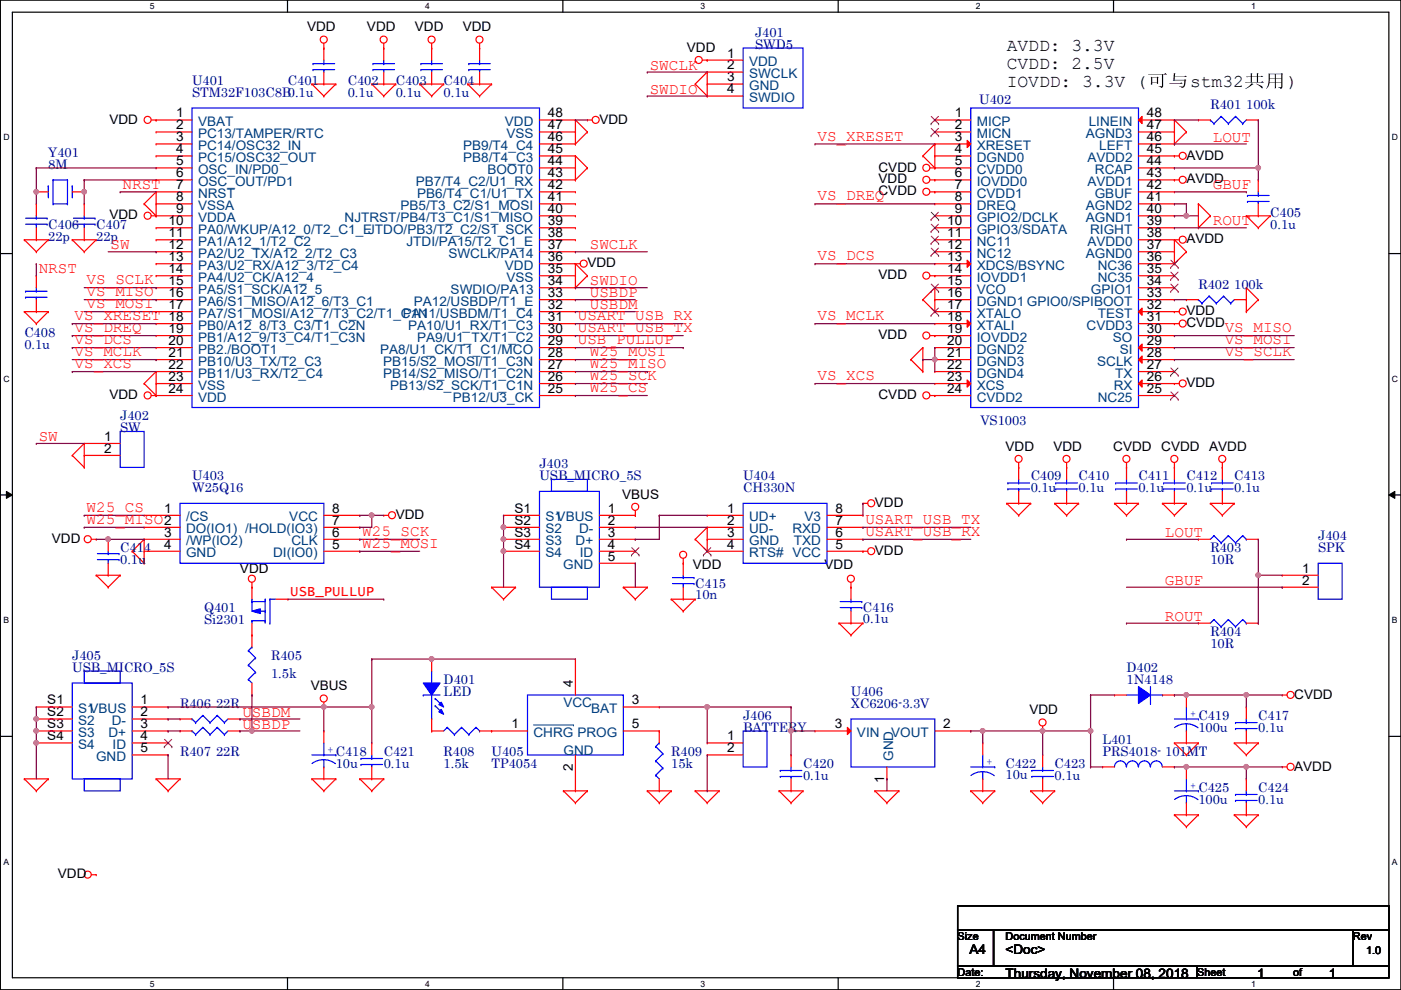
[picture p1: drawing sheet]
<svg xmlns="http://www.w3.org/2000/svg" width="297mm" height="210mm" viewBox="0 0 297 210" stroke-linecap="round" stroke-linejoin="round" font-family="sans-serif">
<defs><g id="words">
<g font-size="3.8">
<text x="213.4" y="10.8">AVDD: 3.3V</text>
<text x="213.4" y="14.6">CVDD: 2.5V</text>
<text x="213.4" y="18.4">IOVDD: 3.3V (可可stm32共共)</text>
</g>
<g font-size="3.3" fill="#f00">
<text x="137.7" y="14.8">SWCLK</text>
<text x="137.7" y="19.9">SWDIO</text>
<text x="173.3" y="29.8">VS_XRESET</text>
<text x="257.1" y="30">LOUT</text>
<text x="26" y="40.2">NRST</text>
<text x="257.1" y="40.2">GBUF</text>
<text x="173.3" y="42.5">VS_DREQ</text>
<text x="257.1" y="47.8">ROUT</text>
<text x="23.4" y="52.9">SW</text>
<text x="125" y="52.9">SWCLK</text>
<text x="8.2" y="58">NRST</text>
<text x="173.3" y="55.2">VS_DCS</text>
<text x="18.4" y="60.3">VS_SCLK</text>
<text x="18.4" y="62.8">VS_MISO</text>
<text x="18.4" y="65.4">VS_MOSI</text>
<text x="125" y="60.5">SWDIO</text>
<text x="125" y="63">USBDP</text>
<text x="125" y="65.6">USBDM</text>
<text x="15.8" y="70.4">VS_DREQ</text>
<text x="15.8" y="67.9">VS_XRESET</text>
<text x="122.5" y="70.4">USART_USB_TX</text>
<text x="122.5" y="67.9">USART_USB_RX</text>
<text x="173.3" y="67.9">VS_MCLK</text>
<text x="259.7" y="70.4">VS_MISO</text>
<text x="15.8" y="73">VS_DCS</text>
<text x="15.8" y="75.5">VS_MCLK</text>
<text x="122.5" y="73">USB_PULLUP</text>
<text x="125" y="75.5">W25_MOSI</text>
<text x="259.7" y="75.5">VS_SCLK</text>
<text x="259.7" y="73">VS_MOSI</text>
<text x="15.8" y="78.1">VS_XCS</text>
<text x="125" y="80.6">W25_SCK</text>
<text x="125" y="83.1">W25_CS</text>
<text x="125" y="78.1">W25_MISO</text>
<text x="173.3" y="80.6">VS_XCS</text>
<text x="8.2" y="93.5">SW</text>
<text x="18.4" y="108.5">W25_CS</text>
<text x="18.4" y="111.1">W25_MISO</text>
<text x="76.8" y="113.6">W25_SCK</text>
<text x="183.5" y="111.1">USART_USB_TX</text>
<text x="183.5" y="113.6">USART_USB_RX</text>
<text x="247" y="113.8">LOUT</text>
<text x="76.8" y="116.2">W25_MOSI</text>
<text x="247" y="124">GBUF</text>
<text x="247" y="131.6">ROUT</text>
<text x="51.4" y="151.9">USBDM</text>
<text x="51.4" y="154.5">USBDP</text>
</g>
<text font-size="3" fill="#f00" x="61.5" y="126.3">USB_PULLUP</text>
<g font-size="2.8">
<text x="65.1" y="6.6">VDD</text>
<text x="77.8" y="6.6">VDD</text>
<text x="88" y="6.6">VDD</text>
<text x="98.1" y="6.6">VDD</text>
<text x="145.6" y="11">VDD</text>
<text x="154.2" y="17.3">3</text>
<text x="154.2" y="14.7">2</text>
<text x="154.2" y="12.2">1</text>
<text x="154.2" y="19.8">4</text>
<text x="23.2" y="26.2">VDD</text>
<text x="37.3" y="24.9">1</text>
<text x="37.3" y="27.4">2</text>
<text x="37.3" y="30">3</text>
<text x="116.2" y="24.9">48</text>
<text x="116.2" y="27.4">47</text>
<text x="116.2" y="30">46</text>
<text x="127.1" y="26.2">VDD</text>
<text x="202.4" y="24.9">1</text>
<text x="202.4" y="27.4">2</text>
<text x="202.4" y="30">3</text>
<text x="243.2" y="24.9">48</text>
<text x="243.2" y="27.4">47</text>
<text x="243.2" y="30">46</text>
<text x="37.3" y="32.5">4</text>
<text x="37.3" y="35.1">5</text>
<text x="116.2" y="32.5">45</text>
<text x="116.2" y="35.1">44</text>
<text x="202.4" y="32.5">4</text>
<text x="202.4" y="35.1">5</text>
<text x="243.2" y="32.5">45</text>
<text x="243.2" y="35.1">44</text>
<text x="251.5" y="33.8">AVDD</text>
<text x="37.3" y="37.6">6</text>
<text x="37.3" y="40.1">7</text>
<text x="116.2" y="37.6">43</text>
<text x="116.2" y="40.1">42</text>
<text x="186.3" y="36.4">CVDD</text>
<text x="186.3" y="38.9">VDD</text>
<text x="186.3" y="41.4">CVDD</text>
<text x="202.4" y="37.6">6</text>
<text x="202.4" y="40.1">7</text>
<text x="243.2" y="37.6">43</text>
<text x="243.2" y="40.1">42</text>
<text x="251.5" y="38.9">AVDD</text>
<text x="23.2" y="46.5">VDD</text>
<text x="35.7" y="47.8">10</text>
<text x="37.3" y="42.7">8</text>
<text x="37.3" y="45.2">9</text>
<text x="116.2" y="42.7">41</text>
<text x="116.2" y="45.2">40</text>
<text x="116.2" y="47.8">39</text>
<text x="200.8" y="47.8">10</text>
<text x="202.4" y="42.7">8</text>
<text x="202.4" y="45.2">9</text>
<text x="243.2" y="42.7">41</text>
<text x="243.2" y="45.2">40</text>
<text x="243.2" y="47.8">39</text>
<text x="35.7" y="50.3">11</text>
<text x="35.7" y="52.8">12</text>
<text x="116.2" y="50.3">38</text>
<text x="116.2" y="52.8">37</text>
<text x="200.8" y="50.3">11</text>
<text x="200.8" y="52.8">12</text>
<text x="243.2" y="50.3">38</text>
<text x="243.2" y="52.8">37</text>
<text x="251.5" y="51.6">AVDD</text>
<text x="35.7" y="55.4">13</text>
<text x="35.7" y="57.9">14</text>
<text x="116.2" y="55.4">36</text>
<text x="116.2" y="57.9">35</text>
<text x="124.5" y="56.7">VDD</text>
<text x="186.3" y="59.2">VDD</text>
<text x="200.8" y="55.4">13</text>
<text x="200.8" y="57.9">14</text>
<text x="243.2" y="55.4">36</text>
<text x="243.2" y="57.9">35</text>
<text x="35.7" y="60.5">15</text>
<text x="35.7" y="63">16</text>
<text x="35.7" y="65.5">17</text>
<text x="116.2" y="60.5">34</text>
<text x="116.2" y="63">33</text>
<text x="116.2" y="65.5">32</text>
<text x="200.8" y="60.5">15</text>
<text x="200.8" y="63">16</text>
<text x="200.8" y="65.5">17</text>
<text x="243.2" y="60.5">34</text>
<text x="243.2" y="63">33</text>
<text x="243.2" y="65.5">32</text>
<text x="35.7" y="68.1">18</text>
<text x="35.7" y="70.6">19</text>
<text x="116.2" y="68.1">31</text>
<text x="116.2" y="70.6">30</text>
<text x="186.3" y="71.9">VDD</text>
<text x="200.8" y="68.1">18</text>
<text x="200.8" y="70.6">19</text>
<text x="243.2" y="68.1">31</text>
<text x="243.2" y="70.6">30</text>
<text x="251.5" y="69.4">CVDD</text>
<text x="251.5" y="66.8">VDD</text>
<text x="35.7" y="73.2">20</text>
<text x="35.7" y="75.7">21</text>
<text x="116.2" y="73.2">29</text>
<text x="116.2" y="75.7">28</text>
<text x="200.8" y="73.2">20</text>
<text x="200.8" y="75.7">21</text>
<text x="243.2" y="73.2">29</text>
<text x="243.2" y="75.7">28</text>
<text x="35.7" y="78.2">22</text>
<text x="35.7" y="80.8">23</text>
<text x="35.7" y="83.3">24</text>
<text x="116.2" y="78.2">27</text>
<text x="116.2" y="80.8">26</text>
<text x="116.2" y="83.3">25</text>
<text x="200.8" y="78.2">22</text>
<text x="200.8" y="80.8">23</text>
<text x="200.8" y="83.3">24</text>
<text x="243.2" y="78.2">27</text>
<text x="243.2" y="80.8">26</text>
<text x="243.2" y="83.3">25</text>
<text x="251.5" y="82.1">VDD</text>
<text x="23.2" y="84.6">VDD</text>
<text x="186.3" y="84.6">CVDD</text>
<text x="22.1" y="93.5">1</text>
<text x="213.2" y="95.5">VDD</text>
<text x="223.3" y="95.5">VDD</text>
<text x="236" y="95.5">CVDD</text>
<text x="246.2" y="95.5">CVDD</text>
<text x="256.4" y="95.5">AVDD</text>
<text x="22.1" y="96">2</text>
<text x="131.9" y="105.7">VBUS</text>
<text x="185.5" y="107.5">VDD</text>
<text x="34.8" y="108.7">1</text>
<text x="34.8" y="111.3">2</text>
<text x="34.8" y="113.8">3</text>
<text x="70.4" y="113.8">6</text>
<text x="70.4" y="111.3">7</text>
<text x="70.4" y="108.7">8</text>
<text x="83.9" y="110">VDD</text>
<text x="109.1" y="113.8">S3</text>
<text x="109.1" y="111.3">S2</text>
<text x="109.1" y="108.7">S1</text>
<text x="128.9" y="108.7">1</text>
<text x="128.9" y="111.3">2</text>
<text x="128.9" y="113.8">3</text>
<text x="154.2" y="108.7">1</text>
<text x="154.2" y="111.3">2</text>
<text x="154.2" y="113.8">3</text>
<text x="177.1" y="113.8">6</text>
<text x="177.1" y="111.3">7</text>
<text x="177.1" y="108.7">8</text>
<text x="11" y="115.1">VDD</text>
<text x="34.8" y="116.3">4</text>
<text x="70.4" y="116.3">5</text>
<text x="109.1" y="116.3">S4</text>
<text x="128.9" y="116.3">4</text>
<text x="128.9" y="118.9">5</text>
<text x="154.2" y="116.3">4</text>
<text x="177.1" y="116.3">5</text>
<text x="185.5" y="117.6">VDD</text>
<text x="50.9" y="121.5">VDD</text>
<text x="146.9" y="120.7">VDD</text>
<text x="174.8" y="120.7">VDD</text>
<text x="276.1" y="121.4">1</text>
<text x="276.1" y="124">2</text>
<text x="10" y="149.4">S1</text>
<text x="29.8" y="149.4">1</text>
<text x="65.9" y="146.3">VBUS</text>
<text x="121.5" y="145.6" transform="rotate(-90 121.5 145.6)">4</text>
<text x="133.9" y="149.4">3</text>
<text x="274.4" y="148.1">CVDD</text>
<text x="10" y="154.4">S3</text>
<text x="10" y="151.9">S2</text>
<text x="29.8" y="151.9">2</text>
<text x="29.8" y="154.4">3</text>
<text x="108.5" y="154.4">1</text>
<text x="133.9" y="154.4">5</text>
<text x="177" y="154.4">3</text>
<text x="200" y="154.4">2</text>
<text x="218.3" y="151.4">VDD</text>
<text x="10" y="157">S4</text>
<text x="29.8" y="157">4</text>
<text x="29.8" y="159.5">5</text>
<text x="154.2" y="157">1</text>
<text x="154.2" y="159.5">2</text>
<text x="121.5" y="163.4" transform="rotate(-90 121.5 163.4)">2</text>
<text x="187.5" y="166" transform="rotate(-90 187.5 166)">1</text>
<text x="274.4" y="163.4">AVDD</text>
<text x="12.3" y="186.2">VDD</text>
<text x="205.6" y="202.2">A4</text>
<text x="213.2" y="202.2">&lt;Doc&gt;</text>
<text x="213.2" y="207.3">Thursday, November 08, 2018</text>
<text x="266.5" y="207.3">1</text>
<text x="281.8" y="207.3">1</text>
</g>
<g font-size="2.8" fill="#00007f">
<text x="160.1" y="7.9">J401</text>
<text x="160.1" y="10.4">SWD5</text>
<text x="40.7" y="18">U401</text>
<text x="40.7" y="20.6">STM32F103C8B0.1u</text>
<text x="61" y="18">C401</text>
<text x="73.7" y="18">C402</text>
<text x="73.7" y="20.6">0.1u</text>
<text x="83.9" y="18">C403</text>
<text x="83.9" y="20.6">0.1u</text>
<text x="94.1" y="18">C404</text>
<text x="94.1" y="20.6">0.1u</text>
<text x="207.6" y="22.1">U402</text>
<text x="256.6" y="23.1">R401 100k</text>
<text x="10.2" y="33.3">Y401</text>
<text x="10.2" y="35.8">8M</text>
<text x="269.3" y="46">C405</text>
<text x="10.2" y="48.5">C406</text>
<text x="10.2" y="51.1">22p</text>
<text x="20.4" y="48.5">C407</text>
<text x="20.4" y="51.1">22p</text>
<text x="269.3" y="48.5">0.1u</text>
<text x="254.1" y="61.2">R402 100k</text>
<text x="5.2" y="71.4">C408</text>
<text x="5.2" y="73.9">0.1u</text>
<text x="25.5" y="89.2">J402</text>
<text x="25.5" y="91.7">SW</text>
<text x="207.9" y="90.2">VS1003</text>
<text x="40.7" y="101.9">U403</text>
<text x="114.4" y="99.3">J403</text>
<text x="114.4" y="101.9">USB_MICRO_5S</text>
<text x="157.6" y="101.9">U404</text>
<text x="218.5" y="101.9">C409</text>
<text x="228.7" y="101.9">C410</text>
<text x="241.4" y="101.9">C411</text>
<text x="251.5" y="101.9">C412</text>
<text x="261.7" y="101.9">C413</text>
<text x="40.7" y="104.4">W25Q16</text>
<text x="157.6" y="104.4">CH330N</text>
<text x="218.5" y="104.4">0.1u</text>
<text x="228.7" y="104.4">0.1u</text>
<text x="241.4" y="104.4">0.1u</text>
<text x="251.5" y="104.4">0.1u</text>
<text x="261.7" y="104.4">0.1u</text>
<text x="25.5" y="117.1">C414</text>
<text x="25.5" y="119.6">0.1u</text>
<text x="256.6" y="117.1">R403</text>
<text x="256.6" y="119.6">10R</text>
<text x="279.5" y="114.6">J404</text>
<text x="279.5" y="117.1">SPK</text>
<text x="147.4" y="124.7">C415</text>
<text x="43.3" y="129.8">Q401</text>
<text x="147.4" y="127">10n</text>
<text x="183" y="129.8">C416</text>
<text x="43.3" y="132.3">Si2301</text>
<text x="183" y="132.1">0.1u</text>
<text x="256.6" y="134.9">R404</text>
<text x="256.6" y="137.4">10R</text>
<text x="15.3" y="140">J405</text>
<text x="15.3" y="142.5">USB_MICRO_5S</text>
<text x="57.5" y="140">R405</text>
<text x="57.5" y="143.8">1.5k</text>
<text x="238.8" y="142.5">D402</text>
<text x="94.1" y="145">D401</text>
<text x="94.1" y="147.6">LED</text>
<text x="180.4" y="147.6">U406</text>
<text x="238.8" y="145">1N4148</text>
<text x="38.2" y="150.1">R406 22R</text>
<text x="157.6" y="152.7">J406</text>
<text x="157.6" y="155.2">BATTERY</text>
<text x="180.4" y="150.1">XC6206-3.3V</text>
<text x="254.1" y="152.7">C419</text>
<text x="254.1" y="155.2">100u</text>
<text x="266.8" y="152.7">C417</text>
<text x="266.8" y="155.2">0.1u</text>
<text x="38.2" y="160.3">R407 22R</text>
<text x="71.2" y="160.3">C418</text>
<text x="81.4" y="160.3">C421</text>
<text x="94.1" y="160.3">R408</text>
<text x="104.2" y="160.3">U405</text>
<text x="142.3" y="160.3">R409</text>
<text x="233.8" y="157.7">L401</text>
<text x="233.8" y="160.3">PRS4018- 101MT</text>
<text x="71.2" y="162.8">10u</text>
<text x="81.4" y="162.8">0.1u</text>
<text x="94.1" y="162.8">1.5k</text>
<text x="104.2" y="162.8">TP4054</text>
<text x="142.3" y="162.8">15k</text>
<text x="170.3" y="162.8">C420</text>
<text x="170.3" y="165.4">0.1u</text>
<text x="213.2" y="162.8">C422</text>
<text x="213.2" y="165.1">10u</text>
<text x="223.6" y="162.8">C423</text>
<text x="223.6" y="165.4">0.1u</text>
<text x="254.1" y="167.9">C425</text>
<text x="266.8" y="167.9">C424</text>
<text x="254.1" y="170.4">100u</text>
<text x="266.8" y="170.4">0.1u</text>
</g>
<g font-size="2.8" fill="#003f7f">
<text x="158.8" y="16.6">SWCLK</text>
<text x="158.8" y="14">VDD</text>
<text x="158.8" y="19.1">GND</text>
<text x="158.8" y="21.6">SWDIO</text>
<text x="42" y="26.7">VBAT</text>
<text x="42" y="29.3">PC13/TAMPER/RTC</text>
<text x="107.1" y="26.7">VDD</text>
<text x="107.4" y="29.3">VSS</text>
<text x="207.1" y="26.7">MICP</text>
<text x="207.1" y="29.3">MICN</text>
<text x="230.2" y="29.3">AGND3</text>
<text x="230.8" y="26.7">LINEIN</text>
<text x="42" y="31.8">PC14/OSC32_IN</text>
<text x="42" y="34.3">PC15/OSC32_OUT</text>
<text x="98.2" y="31.8">PB9/T4_C4</text>
<text x="98.2" y="34.3">PB8/T4_C3</text>
<text x="207.1" y="31.8">XRESET</text>
<text x="207.1" y="34.3">DGND0</text>
<text x="230.5" y="34.3">AVDD2</text>
<text x="233" y="31.8">LEFT</text>
<text x="42" y="36.9">OSC_IN/PD0</text>
<text x="42" y="39.4">OSC_OUT/PD1</text>
<text x="42" y="42">NRST</text>
<text x="88.1" y="39.4">PB7/T4_C2/U1_RX</text>
<text x="88.4" y="42">PB6/T4_C1/U1_TX</text>
<text x="103.3" y="36.9">BOOT0</text>
<text x="207.1" y="36.9">CVDD0</text>
<text x="207.1" y="39.4">IOVDD0</text>
<text x="207.1" y="42">CVDD1</text>
<text x="230.5" y="39.4">AVDD1</text>
<text x="232.1" y="42">GBUF</text>
<text x="232.2" y="36.9">RCAP</text>
<text x="42" y="44.5">VSSA</text>
<text x="42" y="47">VDDA</text>
<text x="73.1" y="47">NJTRST/PB4/T3_C1/S1_MISO</text>
<text x="84.9" y="44.5">PB5/T3_C2/S1_MOSI</text>
<text x="207.1" y="44.5">DREQ</text>
<text x="207.1" y="47">GPIO2/DCLK</text>
<text x="230.2" y="44.5">AGND2</text>
<text x="230.2" y="47">AGND1</text>
<text x="42" y="49.6">PA0/WKUP/A12_0/T2_C1_EJTDO/PB3/T2_C2/S1_SCK</text>
<text x="42" y="52.1">PA1/A12_1/T2_C2</text>
<text x="86.2" y="52.1">JTDI/PA15/T2_C1_E</text>
<text x="207.1" y="49.6">GPIO3/SDATA</text>
<text x="207.1" y="52.1">NC11</text>
<text x="230.5" y="52.1">AVDD0</text>
<text x="231.1" y="49.6">RIGHT</text>
<text x="42" y="54.7">PA2/U2_TX/A12_2/T2_C3</text>
<text x="42" y="57.2">PA3/U2_RX/A12_3/T2_C4</text>
<text x="42" y="59.7">PA4/U2_CK/A12_4</text>
<text x="95.1" y="54.7">SWCLK/PA14</text>
<text x="107.1" y="57.2">VDD</text>
<text x="107.4" y="59.7">VSS</text>
<text x="207.1" y="54.7">NC12</text>
<text x="207.1" y="57.2">XDCS/BSYNC</text>
<text x="207.1" y="59.7">IOVDD1</text>
<text x="230.2" y="54.7">AGND0</text>
<text x="232.7" y="57.2">NC36</text>
<text x="232.7" y="59.7">NC35</text>
<text x="42" y="62.3">PA5/S1_SCK/A12_5</text>
<text x="42" y="64.8">PA6/S1_MISO/A12_6/T3_C1</text>
<text x="87.7" y="64.8">PA12/USBDP/T1_E</text>
<text x="95.5" y="62.3">SWDIO/PA13</text>
<text x="207.1" y="62.3">VCO</text>
<text x="207.1" y="64.8">DGND1 GPIO0/SPIBOOT</text>
<text x="231.3" y="62.3">GPIO1</text>
<text x="42" y="67.4">PA7/S1_MOSI/A12_7/T3_C2/T1_C1N</text>
<text x="42" y="69.9">PB0/A12_8/T3_C3/T1_C2N</text>
<text x="85.4" y="67.4">PA11/USBDM/T1_C4</text>
<text x="86.5" y="69.9">PA10/U1_RX/T1_C3</text>
<text x="207.1" y="67.4">XTALO</text>
<text x="207.1" y="69.9">XTALI</text>
<text x="230.4" y="69.9">CVDD3</text>
<text x="232.7" y="67.4">TEST</text>
<text x="42" y="72.4">PB1/A12_9/T3_C4/T1_C3N</text>
<text x="42" y="75">PB2./BOOT1</text>
<text x="42" y="77.5">PB10/U3_TX/T2_C3</text>
<text x="80.6" y="75">PA8/U1_CK/T1_C1/MCO</text>
<text x="81.2" y="77.5">PB15/S2_MOSI/T1_C3N</text>
<text x="88.4" y="72.4">PA9/U1_TX/T1_C2</text>
<text x="207.1" y="72.4">IOVDD2</text>
<text x="207.1" y="75">DGND2</text>
<text x="207.1" y="77.5">DGND3</text>
<text x="232.6" y="77.5">SCLK</text>
<text x="236" y="72.4">SO</text>
<text x="237.4" y="75">SI</text>
<text x="42" y="80.1">PB11/U3_RX/T2_C4</text>
<text x="42" y="82.6">VSS</text>
<text x="81.2" y="80.1">PB14/S2_MISO/T1_C2N</text>
<text x="82.7" y="82.6">PB13/S2_SCK/T1_C1N</text>
<text x="207.1" y="80.1">DGND4</text>
<text x="207.1" y="82.6">XCS</text>
<text x="236.1" y="82.6">RX</text>
<text x="236.4" y="80.1">TX</text>
<text x="42" y="85.1">VDD</text>
<text x="96" y="85.1">PB12/U3_CK</text>
<text x="207.1" y="85.1">CVDD2</text>
<text x="232.7" y="85.1">NC25</text>
<text x="39.5" y="110.5">/CS</text>
<text x="39.5" y="113.1">DO(IO1) /HOLD(IO3)</text>
<text x="61.3" y="110.5">VCC</text>
<text x="115.7" y="113.1">S2</text>
<text x="115.7" y="110.5">S1VBUS</text>
<text x="122.8" y="113.1">D-</text>
<text x="158.8" y="110.5">UD+</text>
<text x="158.8" y="113.1">UD-</text>
<text x="168" y="113.1">RXD</text>
<text x="170.6" y="110.5">V3</text>
<text x="39.5" y="115.6">/WP(IO2)</text>
<text x="39.5" y="118.2">GND</text>
<text x="57.9" y="118.2">DI(IO0)</text>
<text x="61.8" y="115.6">CLK</text>
<text x="115.7" y="118.2">S4</text>
<text x="115.7" y="115.6">S3</text>
<text x="122" y="115.6">D+</text>
<text x="122.9" y="118.2">ID</text>
<text x="158.8" y="115.6">GND</text>
<text x="158.8" y="118.2">RTS# VCC</text>
<text x="168.3" y="115.6">TXD</text>
<text x="119.4" y="120.7">GND</text>
<text x="119.5" y="149.9">VCC</text>
<text x="16.6" y="153.7">S2</text>
<text x="16.6" y="151.2">S1VBUS</text>
<text x="23.7" y="153.7">D-</text>
<text x="125.3" y="151.2">BAT</text>
<text x="16.6" y="158.8">S4</text>
<text x="16.6" y="156.3">S3</text>
<text x="20.4" y="161.3">GND</text>
<text x="23" y="156.3">D+</text>
<text x="23.9" y="158.8">ID</text>
<text x="113.1" y="156.3">CHRG PROG</text>
<text x="119.5" y="160.1">GND</text>
<text x="181.7" y="156.3">VIN</text>
<text x="188.9" y="156.3">VOUT</text>
<text x="189.4" y="161.3" transform="rotate(-90 189.4 161.3)">GND</text>
</g>
<g font-size="2.3" fill="#00f">
<text x="252.3" y="152">+</text>
<text x="69.4" y="159.6">+</text>
<text x="209.1" y="162.2">+</text>
<text x="252.3" y="167.3">+</text>
</g>
<g font-size="2.3">
<text x="203" y="199.2">Size</text>
<text x="213.2" y="199.2">Document Number</text>
<text x="286.8" y="199.2">Rev</text>
<text x="289.6" y="202.3">1.0</text>
<text x="203" y="206.8">Date:</text>
<text x="253.8" y="206.8">Sheet</text>
<text x="274.1" y="206.8">of</text>
</g>
<g font-size="1.8">
<text x="31.8" y="1.9">5</text>
<text x="90.1" y="1.9">4</text>
<text x="148.5" y="1.9">3</text>
<text x="206.9" y="1.9">2</text>
<text x="265.3" y="1.9">1</text>
<text x=".7" y="29.8">D</text>
<text x="295.1" y="29.8">D</text>
<text x=".7" y="80.9">C</text>
<text x="295.1" y="80.9">C</text>
<text x=".7" y="132.1">B</text>
<text x="295.1" y="132.1">B</text>
<text x=".7" y="183.3">A</text>
<text x="295.1" y="183.3">A</text>
<text x="31.8" y="209.2">5</text>
<text x="90.1" y="209.2">4</text>
<text x="148.5" y="209.2">3</text>
<text x="206.9" y="209.2">2</text>
<text x="265.3" y="209.2">1</text>
</g>
</g></defs>
<path d="M.1 0h296.9v209.8h-296.9zM2.6 2.6h291.9v204.7h-291.9z" fill="none" stroke="#000" stroke-width=".25"/>
<g fill="#fff">
<path d="M31.8 .3h1v2h-1z"/>
<path d="M31.8 207.6h1v1.9h-1z"/>
</g>
<path d="M61 0v2.6M61 207.3v2.5" fill="none" stroke="#000" stroke-width=".25"/>
<g fill="#fff">
<path d="M90.1 .3h1v2h-1z"/>
<path d="M90.1 207.6h1v1.9h-1z"/>
</g>
<path d="M119.3 0v2.6M119.3 207.3v2.5" fill="none" stroke="#000" stroke-width=".25"/>
<g fill="#fff">
<path d="M148.5 .3h1v2h-1z"/>
<path d="M148.5 207.6h1v1.9h-1z"/>
</g>
<path d="M177.7 0v2.6M177.7 207.3v2.5" fill="none" stroke="#000" stroke-width=".25"/>
<g fill="#fff">
<path d="M206.9 .3h1v2h-1z"/>
<path d="M206.9 207.6h1v1.9h-1z"/>
</g>
<path d="M236.1 0v2.6M236.1 207.3v2.5" fill="none" stroke="#000" stroke-width=".25"/>
<g fill="#fff">
<path d="M265.3 .3h.9v2h-.9z"/>
<path d="M265.3 207.6h.9v1.9h-.9z"/>
<path d="M.7 28.2h1.3v1.9h-1.3z"/>
<path d="M295.1 28.2h1.3v1.9h-1.3z"/>
<path d="M.7 79.3h1.3v2h-1.3z"/>
<path d="M295.1 79.3h1.3v2h-1.3z"/>
</g>
<path d="M.1 53.8h2.5M294.5 53.8h2.5" fill="none" stroke="#000" stroke-width=".25"/>
<g fill="#fff">
<path d="M.7 130.5h1.2v2h-1.2z"/>
<path d="M295.1 130.5h1.2v2h-1.2z"/>
</g>
<path d="M.1 104.9h2.5M294.5 104.9h2.5" fill="none" stroke="#000" stroke-width=".25"/>
<path d="M1.4 104.2l1.2 .7-1.2 .8zM294.5 104.9l1.2-.7v1.5z" fill="#000"/>
<path d="M1.4 104.2l1.2 .7-1.2 .8zM294.5 104.9l1.2-.7v1.5z" fill="none" stroke="#000" stroke-width=".21"/>
<g fill="#fff">
<path d="M.7 181.7h1.2v2h-1.2z"/>
<path d="M295.1 181.7h1.2v2h-1.2z"/>
</g>
<path d="M.1 156.1h2.5M294.5 156.1h2.5M203 192.1h91.5v5h-91.5zM203 197.1h7.6v7.7h-7.6zM210.6 197.1h76.2v7.7h-76.2zM286.8 197.1h7.7v7.7h-7.7zM203 204.8h50.8v2.5h-50.8zM253.8 204.8h40.7v2.5h-40.7z" fill="none" stroke="#000" stroke-width=".25"/>
<g fill="none" stroke="#f00" stroke-width=".25">
<path d="M66.1 17.8h.1M66.1 17.8h5.1M66.1 17.8l2.6 2.6M68.7 10.2h.1M68.7 9.2v1M71.2 17.8h.1M71.2 17.8l-2.5 2.6M78.8 17.8h.1M78.8 17.8h5.1M78.8 17.8l2.6 2.6M81.4 10.2h.1M81.4 9.2v1"/>
<path d="M83.9 17.8h.1M83.9 17.8l-2.5 2.6M89 17.8h.1M89 17.8h5.1M89 17.8l2.5 2.6M91.5 10.2h.1M91.5 9.2v1M94.1 17.8h.1M94.1 17.8l-2.6 2.6M99.1 17.8h.1M99.1 17.8h5.1M99.1 17.8l2.6 2.6"/>
<path d="M101.7 10.2h.1M101.7 9.2v1M104.2 17.8h.1M104.2 17.8l-2.5 2.6M147.4 17.8h.1M147.4 17.8l2.5 2.6M148.9 12.7h1M149.9 15.3h.1M149.9 12.7h.1M149.9 15.3v5.1M149.9 15.3l-2.5 2.5M32.1 25.4h1"/>
<path d="M33.1 25.4h.1M68.7 20.4h.1M81.4 20.4h.1M91.5 20.4h.1M101.7 20.4h.1M122 25.4h.1M122 30.5h.1M122 33.1h.1M122 38.1h.1M122 25.4v5.1M122 33.1v5M122 25.4l2.5 2.6"/>
<path d="M122 33.1l2.5 2.5M124.5 25.4h.1M124.5 28h.1M124.5 35.6h.1M124.5 25.4h1.1M124.5 28l-2.5 2.5M124.5 35.6l-2.5 2.5M149.9 20.4h.1M195.7 33.1h.1M195.7 33.1l2.5 2.5M197.2 35.6h1M197.2 38.1h1"/>
<path d="M198.2 30.5h.1M198.2 35.6h.1M198.2 38.1h.1M198.2 30.5v5.1M198.2 30.5l-2.5 2.6M249 30.5h.1M249 25.4h.1M249 33.1h.1M249 38.1h.1M249 25.4v5.1M249 25.4l2.5 2.6M249 38.1h1"/>
<path d="M249 33.1h1M251.5 28h.1M251.5 28l-2.5 2.5M5.2 50.8h.1M5.2 50.8h5M5.2 50.8l2.5 2.6M7.7 53.4h.1M10.2 50.8h.1M10.2 50.8l-2.5 2.6M15.3 50.8h.1M15.3 50.8h5.1M15.3 50.8l2.6 2.6"/>
<path d="M17.9 53.4h.1M20.4 50.8h.1M20.4 50.8l-2.5 2.6M30.6 43.2h.1M30.6 43.2l2.5 2.6M32.1 45.8h1M33.1 45.8h.1M33.1 40.7h.1M33.1 40.7v5.1M33.1 40.7l-2.5 2.5M122 55.9h.1M122 55.9v5.1"/>
<path d="M122 55.9l2.5 2.6M122 55.9h1M124.5 58.5h.1M124.5 58.5l-2.5 2.5M197.2 40.7h1M197.2 58.5h1M198.2 40.7h.1M198.2 58.5h.1M249 55.9h.1M249 50.8h.1M249 50.8h1M249 50.8v5.1"/>
<path d="M249 50.8l2.5 2.6M251.5 53.4h.1M251.5 53.4l-2.5 2.5M254.1 48.3h.1M254.1 43.2h.1M254.1 43.2v5.1M254.1 43.2l2.5 2.6M256.6 45.8h.1M256.6 45.8l-2.5 2.5M264.2 45.8h.1M264.2 45.8h5.1M264.2 45.8l2.6 2.5"/>
<path d="M266.8 48.3h.1M269.3 45.8h.1M269.3 45.8l-2.5 2.5M5.2 66.1h.1M5.2 66.1h5M5.2 66.1l2.5 2.5M7.7 68.6h.1M10.2 66.1h.1M10.2 66.1l-2.5 2.5M33.1 78.8h.1M33.1 78.8v5.1M33.1 78.8l-2.5 2.5"/>
<path d="M122 61h.1M193.1 76.2h.1M193.1 76.2l2.6 2.6M195.7 63.5h.1M195.7 73.7h.1M195.7 78.8h.1M195.7 63.5l2.5 2.6M195.7 73.7v5.1M195.7 73.7l-2.6 2.5M197.2 71.2h1M198.2 61h.1M198.2 66.1h.1"/>
<path d="M198.2 71.2h.1M198.2 61v5.1M198.2 61l-2.5 2.5M249 68.6h.1M249 66.1h.1M249 66.1h1M249 68.6h1M264.2 66.1h.1M264.2 61h.1M264.2 61v5.1M264.2 61l2.6 2.5M266.8 63.5h.1"/>
<path d="M266.8 63.5l-2.6 2.6M15.3 96.6h.1M15.3 96.6l2.6 2.5M17.9 99.1h.1M17.9 94h.1M17.9 94l-2.6 2.6M17.9 94v5.1M30.6 81.3h.1M30.6 81.3l2.5 2.6M32.1 83.9h1M33.1 83.9h.1M197.2 83.9h1"/>
<path d="M198.2 83.9h.1M216 99.1h.1M216 98.1v1M226.1 99.1h.1M226.1 98.1v1M238.8 99.1h.1M238.8 98.1v1M249 81.3h.1M249 99.1h.1M249 98.1v1M249 81.3h1M259.2 99.1h.1"/>
<path d="M259.2 98.1v1M19.4 114.3h1M20.4 114.3h.1M28 116.9h.1M28 116.9l2.6 2.5M30.6 119.4h.1M30.6 114.3h.1M30.6 114.3v5.1M30.6 114.3l-2.6 2.6M81.4 109.3h.1M81.4 109.3h1M134.7 109.3h.1"/>
<path d="M134.7 108.2v1.1M144.9 119.4h.1M144.9 118.4v1M147.4 114.3h.1M147.4 114.3l2.5 2.6M149.9 116.9h.1M149.9 111.8h.1M149.9 111.8v5.1M149.9 111.8l-2.5 2.5M183 116.9h.1M183 106.7h.1M183 116.9h1"/>
<path d="M183 106.7h1M213.4 106.7h.1M213.4 106.7h5.1M213.4 106.7l2.6 2.6M216 109.3h.1M218.5 106.7h.1M218.5 106.7l-2.5 2.6M223.6 106.7h.1M223.6 106.7h5.1M223.6 106.7l2.5 2.6M226.1 109.3h.1M228.7 106.7h.1"/>
<path d="M228.7 106.7l-2.6 2.6M236.3 106.7h.1M236.3 106.7h5.1M236.3 106.7l2.5 2.6M238.8 109.3h.1M241.4 106.7h.1M241.4 106.7l-2.6 2.6M246.5 106.7h.1M246.5 106.7h5M246.5 106.7l2.5 2.6M249 109.3h.1M251.5 106.7h.1"/>
<path d="M251.5 106.7l-2.5 2.6M256.6 106.7h.1M256.6 106.7h5.1M256.6 106.7l2.6 2.6M259.2 109.3h.1M261.7 106.7h.1M261.7 106.7l-2.5 2.6M20.4 122h.1M20.4 122h5.1M20.4 122l2.5 2.5M22.9 124.5h.1M25.5 122h.1"/>
<path d="M25.5 122l-2.6 2.5M53.4 124.5h.1M53.4 123.5v1M104.2 124.5h.1M104.2 124.5h5.1M104.2 124.5l2.6 2.5M106.8 127h.1M109.3 124.5h.1M109.3 124.5l-2.5 2.5M132.2 124.5h.1M132.2 124.5h5M132.2 124.5l2.5 2.5"/>
<path d="M134.7 127h.1M137.2 124.5h.1M137.2 124.5l-2.5 2.5M142.3 127h.1M142.3 127h5.1M142.3 127l2.6 2.6M144.9 129.6h.1M147.4 127h.1M147.4 127l-2.5 2.6M177.9 132.1h.1M177.9 132.1h5.1M177.9 132.1l2.5 2.6"/>
<path d="M180.4 124.5h.1M180.4 134.7h.1M180.4 123.5v1M183 132.1h.1M183 132.1l-2.6 2.6M68.7 149.9h.1M68.7 148.9v1M221.1 155h.1M221.1 154v1M249 157.5h.1M249 157.5h5.1M249 157.5l2.5 2.6"/>
<path d="M254.1 157.5h.1M254.1 157.5l-2.6 2.6M261.7 157.5h.1M261.7 157.5h5.1M261.7 157.5l2.5 2.6M266.8 157.5h.1M266.8 157.5l-2.6 2.6M271.9 147.4h.1M271.9 147.4h1M5.2 165.1h.1M5.2 165.1h5M5.2 165.1l2.5 2.6"/>
<path d="M7.7 167.7h.1M10.2 165.1h.1M10.2 165.1l-2.5 2.6M33.1 165.1h.1M33.1 165.1h5.1M33.1 165.1l2.5 2.6M35.6 167.7h.1M38.2 165.1h.1M38.2 165.1l-2.6 2.6M66.1 165.1h.1M66.1 165.1h5.1M66.1 165.1l2.6 2.6"/>
<path d="M68.7 167.7h.1M71.2 165.1h.1M71.2 165.1l-2.5 2.6M76.3 165.1h.1M76.3 165.1h5.1M76.3 165.1l2.5 2.6M78.8 167.7h.1M81.4 165.1h.1M81.4 165.1l-2.6 2.6M119.5 167.7h.1M119.5 167.7h5M119.5 167.7l2.5 2.5"/>
<path d="M122 170.2h.1M124.5 167.7h.1M124.5 167.7l-2.5 2.5M137.2 167.7h.1M137.2 167.7h5.1M137.2 167.7l2.6 2.5M139.8 170.2h.1M142.3 167.7h.1M142.3 167.7l-2.5 2.5M147.4 167.7h.1M147.4 167.7h5.1M147.4 167.7l2.5 2.5"/>
<path d="M149.9 170.2h.1M152.5 167.7h.1M152.5 167.7l-2.6 2.5M165.2 167.7h.1M165.2 167.7h5.1M165.2 167.7l2.5 2.5M167.7 170.2h.1M170.3 167.7h.1M170.3 167.7l-2.6 2.5M185.5 167.7h.1M185.5 167.7h5.1M185.5 167.7l2.5 2.5"/>
<path d="M188 170.2h.1M190.6 167.7h.1M190.6 167.7l-2.6 2.5M205.8 167.7h.1M205.8 167.7h5.1M205.8 167.7l2.6 2.5M208.4 170.2h.1M210.9 167.7h.1M210.9 167.7l-2.5 2.5M218.5 167.7h.1M218.5 167.7h5.1M218.5 167.7l2.6 2.5"/>
<path d="M221.1 170.2h.1M223.6 167.7h.1M223.6 167.7l-2.5 2.5M249 172.8h.1M249 172.8h5.1M249 172.8l2.5 2.5M251.5 175.3h.1M251.5 160.1h.1M254.1 172.8h.1M254.1 172.8l-2.6 2.5M261.7 172.8h.1M261.7 172.8h5.1"/>
<path d="M261.7 172.8l2.5 2.5M264.2 175.3h.1M264.2 160.1h.1M266.8 172.8h.1M266.8 172.8l-2.6 2.5M271.9 162.6h.1M271.9 162.6h1M19.4 185.5h1M20.4 185.5h.1"/>
<circle cx="68.6" cy="8.4" r=".75"/>
<circle cx="81.3" cy="8.4" r=".75"/>
<circle cx="91.5" cy="8.4" r=".75"/>
<circle cx="101.7" cy="8.4" r=".75"/>
<circle cx="148.1" cy="12.7" r=".75"/>
<circle cx="31.3" cy="25.4" r=".75"/>
<circle cx="126.3" cy="25.4" r=".75"/>
<circle cx="196.4" cy="38.1" r=".75"/>
<circle cx="196.4" cy="35.6" r=".75"/>
<circle cx="250.8" cy="33" r=".75"/>
<circle cx="250.8" cy="38.1" r=".75"/>
<circle cx="31.3" cy="45.7" r=".75"/>
<circle cx="123.8" cy="55.9" r=".75"/>
<circle cx="196.4" cy="58.4" r=".75"/>
<circle cx="196.4" cy="40.7" r=".75"/>
<circle cx="250.8" cy="50.8" r=".75"/>
<circle cx="196.4" cy="71.1" r=".75"/>
<circle cx="250.8" cy="66.1" r=".75"/>
<circle cx="250.8" cy="68.6" r=".75"/>
<circle cx="31.3" cy="83.8" r=".75"/>
<circle cx="196.4" cy="83.8" r=".75"/>
<circle cx="216" cy="97.3" r=".75"/>
<circle cx="226.1" cy="97.3" r=".75"/>
<circle cx="238.8" cy="97.3" r=".75"/>
<circle cx="249" cy="97.3" r=".75"/>
<circle cx="250.8" cy="81.3" r=".75"/>
<circle cx="259.1" cy="97.3" r=".75"/>
<circle cx="18.6" cy="114.3" r=".75"/>
<circle cx="83.1" cy="109.2" r=".75"/>
<circle cx="134.7" cy="107.5" r=".75"/>
<circle cx="144.8" cy="117.6" r=".75"/>
<circle cx="184.7" cy="116.9" r=".75"/>
<circle cx="184.7" cy="106.7" r=".75"/>
<circle cx="53.4" cy="122.7" r=".75"/>
<circle cx="180.4" cy="122.7" r=".75"/>
<circle cx="68.6" cy="148.1" r=".75"/>
<circle cx="221" cy="153.2" r=".75"/>
<circle cx="273.6" cy="147.3" r=".75"/>
<circle cx="273.6" cy="162.6" r=".75"/>
<circle cx="18.6" cy="185.4" r=".75"/>
</g>
<path d="M180.4 152.4h17.8v10.2h-17.8z" fill="none" stroke="#00f" stroke-width=".25"/>
<path d="M179.7 154.2l.7 .8-.7 .7z" fill="#f00"/>
<g fill="none" stroke="#f00" stroke-width=".25">
<path d="M198.2 25.4h.1M198.2 28h.1M198.2 25.4h7.6M198.2 28h7.6M254.1 25.4h.1M254.1 25.4h2.5M264.2 25.4h2.6M266.8 25.4h.1M226.1 99.1h.1M226.1 99.1v2.5M22.9 114.3h.1M22.9 114.3v2.6"/>
<path d="M22.9 119.4v2.6M144.9 119.4h.1M144.9 119.4v2.6M149.9 109.3h.1M149.9 111.8h.1M149.9 114.3h.1M149.9 116.9h.1M149.9 109.3h7.7M149.9 111.8h7.7M149.9 114.3h7.7M149.9 116.9h7.7M175.3 109.3h7.7"/>
<path d="M175.3 111.8h7.7M175.3 114.3h7.7M175.3 116.9h7.7M183 116.9h.1M183 114.3h.1M183 111.8h.1M183 109.3h.1M226.1 106.7h.1M226.1 104.2v2.5M22.9 122h.1M53.4 134.7h.1M53.4 134.7v2.5"/>
<path d="M122 139.7h.1M122 139.7v7.7M144.9 127h.1M144.9 124.5v2.5M7.7 157.5h.1M7.7 155h.1M7.7 152.4h.1M7.7 149.9h.1M7.7 155h7.6M7.7 149.9h7.6M7.7 152.4h7.6M7.7 157.5h7.6"/>
<path d="M28 155h7.6M28 149.9h7.6M28 152.4h7.6M28 157.5h7.6M35.6 149.9h.1M35.6 152.4h.1M35.6 155h.1M35.6 157.5h.1M53.4 147.4h.1M53.4 144.8v2.6M104.2 155h.1M104.2 155h7.6"/>
<path d="M132.2 155h7.6M132.2 149.9h7.6M139.8 149.9h.1M139.8 155h.1M172.8 155h.1M172.8 155h7.6M179.7 154.2l.7 .8-.7 .7zM198.2 155h7.6M205.8 155h.1M251.5 147.4h.1M251.5 157.5h.1M251.5 147.4v2.5"/>
<path d="M251.5 155v2.5M28 160.1h7.6M35.6 160.1h.1M122 167.7h.1M122 160.1v7.6M167.7 167.7h.1M167.7 160.1h.1M167.7 160.1v2.5M167.7 165.1v2.6M188 165.1h.1M188 162.6v2.5M264.2 172.8h.1"/>
<path d="M264.2 165.1h.1M264.2 165.1v2.6M264.2 170.2v2.6"/>
</g>
<g fill="none" stroke="#00f" stroke-width=".25">
<path d="M205.8 22.9h35.6v63.5h-35.6zM256.6 25.4h.1M256.6 25.4l.8 .8M257.4 26.2h.1M258.9 24.7h.1M258.9 24.7l1.5 1.5M258.9 24.7l-1.5 1.5M260.4 26.2h.1M262 24.7h.1M262 24.7l1.5 1.5M262 24.7l-1.6 1.5M263.5 26.2h.1"/>
<path d="M264.2 25.4l-.7 .8M20.7 118.7h4.5M20.7 117.4h4.5M22.9 117.4h.1M22.9 118.7h.1M22.9 116.9v.5M22.9 118.7v.7M25.2 118.7h.1M25.2 117.4h.1M157.6 106.7h17.7v12.7h-17.7zM223.9 102.4h.1M223.9 103.7h.1"/>
<path d="M223.9 102.4h4.5M223.9 103.7h4.5M226.1 103.7h.1M226.1 102.4h.1M226.1 101.6v.8M226.1 103.7v.5M52.7 138h.1M52.7 138l1.5 1.5M53.4 137.2h.1M53.4 137.2l-.7 .8M54.2 139.5h.1M54.2 139.5l-1.5 1.5"/>
<path d="M142.6 123.7h4.5M142.6 122.5h4.5M144.9 122.5h.1M144.9 123.7h.1M144.9 122v.5M144.9 123.7v.8M147.1 123.7h.1M147.1 122.5h.1M15.3 144.8h12.7v20.3h-12.7zM17.9 142.3h7.6v2.5h-7.6zM52.7 144.1h.1M52.7 141h.1"/>
<path d="M52.7 144.1l.7 .7M52.7 141l1.5 1.5M54.2 142.5h.1M54.2 142.5l-1.5 1.6M111.8 147.4h20.4v12.7h-20.4zM249 152.4h5.1M251.5 155h.1M251.5 152.4h.1M251.5 153.5l1.1 .1 1.4 .7M251.5 153.5l-1.5 .2-1 .6M251.5 149.9v2.5M251.5 153.5v1.5"/>
<path d="M254.1 152.4h.1M17.9 165.1h7.6v2.6h-7.6zM165.4 163.4h.1M165.4 164.6h.1M165.4 163.4h4.6M165.4 164.6h4.6M167.7 164.6h.1M167.7 163.4h.1M167.7 162.6v.8M167.7 164.6v.5M262 168.4h.1M262 169.7h.1"/>
<path d="M262 168.4h4.5M262 169.7h4.5M264.2 169.7h.1M264.2 168.4h.1M264.2 167.7v.7M264.2 169.7v.5"/>
</g>
<g fill="none" stroke="#7f3f00" stroke-width=".21">
<path d="M197.4 26.2h.1M197.4 28.8h.1M197.4 24.7l1.6 1.5M197.4 27.2l1.6 1.6M199 24.7l-1.6 1.5M199 27.2l-1.6 1.6M199 26.2h.1M199 28.8h.1M149.1 117.7h.1M149.2 116.1l1.5 1.6M150.7 116.1l-1.6 1.6M150.7 117.7h.1"/>
<path d="M34.8 158.3h.1M34.9 156.8l1.5 1.5M36.4 156.8l-1.6 1.5M36.4 158.3h.1"/>
</g>
<path d="M113.1 153.7h8.5M121.6 153.7h.1" fill="none" stroke="#003f7f" stroke-width=".21"/>
<path d="M205.1 29.8l.7 .7-.7 .8z" fill="#f00"/>
<g fill="none" stroke="#f00" stroke-width=".25">
<path d="M198.2 30.5h.1M198.2 33.1h.1M198.2 35.6h.1M198.2 38.1h.1M198.2 30.5h7.6M198.2 33.1h7.6M198.2 35.6h7.6M198.2 38.1h7.6M205.1 29.8l.7 .7-.7 .8zM198.2 40.7h.1M198.2 43.2h.1M198.2 45.8h.1"/>
<path d="M198.2 48.3h.1M198.2 50.8h.1M198.2 53.4h.1M198.2 40.7h7.6M198.2 43.2h7.6M198.2 45.8h7.6M198.2 48.3h7.6M198.2 50.8h7.6M198.2 53.4h7.6"/>
</g>
<g fill="none" stroke="#7f3f00" stroke-width=".21">
<path d="M197.4 46.6h.1M197.4 49.1h.1M197.4 51.6h.1M197.4 54.2h.1M197.4 45l1.6 1.6M197.4 47.5l1.6 1.6M197.4 50.1l1.6 1.5M197.4 52.6l1.6 1.6M199 45l-1.6 1.6M199 47.5l-1.6 1.6M199 50.1l-1.6 1.5M199 52.6l-1.6 1.6"/>
<path d="M199 46.6h.1M199 49.1h.1M199 51.6h.1M199 54.2h.1"/>
</g>
<path d="M205.1 55.2l.7 .7-.7 .8z" fill="#f00"/>
<path d="M198.2 55.9h.1M198.2 58.5h.1M198.2 55.9h7.6M198.2 58.5h7.6M205.1 55.2l.7 .7-.7 .8zM198.2 61h.1M198.2 63.5h.1M198.2 66.1h.1M198.2 61h7.6M198.2 63.5h7.6M198.2 66.1h7.6" fill="none" stroke="#f00" stroke-width=".25"/>
<path d="M197.4 61.8h.1M197.4 66.9h.1M197.4 60.2l1.6 1.6M197.4 65.3l1.6 1.6M199 60.2l-1.6 1.6M199 65.3l-1.6 1.6M199 61.8h.1M199 66.9h.1" fill="none" stroke="#7f3f00" stroke-width=".21"/>
<path d="M205.1 67.9l.7 .7-.7 .8z" fill="#f00"/>
<path d="M198.2 68.6h.1M198.2 71.2h.1M198.2 73.7h.1M198.2 76.2h.1M198.2 78.8h.1M198.2 68.6h7.6M198.2 71.2h7.6M198.2 73.7h7.6M198.2 76.2h7.6M198.2 78.8h7.6M205.1 67.9l.7 .7-.7 .8z" fill="none" stroke="#f00" stroke-width=".25"/>
<path d="M205.1 80.6l.7 .7-.7 .8z" fill="#f00"/>
<path d="M198.2 81.3h.1M198.2 83.9h.1M198.2 81.3h7.6M198.2 83.9h7.6M205.1 80.6l.7 .7-.7 .8z" fill="none" stroke="#f00" stroke-width=".25"/>
<path d="M242.1 24.7v1.5l-.7-.8z" fill="#f00"/>
<g fill="none" stroke="#f00" stroke-width=".25">
<path d="M241.4 25.4h7.6M241.4 28h7.6M241.4 30.5h7.6M241.4 33.1h7.6M241.4 35.6h7.6M241.4 38.1h7.6M242.1 24.7v1.5l-.7-.8zM249 25.4h.1M249 28h.1M249 30.5h.1M249 33.1h.1M249 35.6h.1"/>
<path d="M249 38.1h.1M241.4 40.7h7.6M241.4 43.2h7.6M241.4 45.8h7.6M241.4 48.3h7.6M241.4 50.8h7.6M241.4 53.4h7.6M241.4 55.9h7.6M241.4 58.5h7.6M249 40.7h.1M249 43.2h.1M249 45.8h.1"/>
<path d="M249 48.3h.1M249 50.8h.1M249 53.4h.1M249 55.9h.1M249 58.5h.1M241.4 61h7.6M241.4 63.5h7.6M249 61h.1M249 63.5h.1"/>
</g>
<path d="M248.2 56.7h.1M248.2 59.3h.1M248.2 55.2l1.6 1.5M248.2 57.7l1.6 1.6M249.8 55.2l-1.6 1.5M249.8 57.7l-1.6 1.6M249.8 56.7h.1M249.8 59.3h.1M248.2 61.8h.1M248.2 60.2l1.6 1.6M249.8 60.2l-1.6 1.6M249.8 61.8h.1" fill="none" stroke="#7f3f00" stroke-width=".21"/>
<path d="M241.4 66.1l.7-.8v1.5z" fill="#f00"/>
<path d="M241.4 66.1l.7-.8v1.5zM241.4 66.1h7.6M241.4 68.6h7.6M241.4 71.2h7.6M249 66.1h.1M249 68.6h.1M249 71.2h.1" fill="none" stroke="#f00" stroke-width=".25"/>
<path d="M241.4 73.7l.7-.8v1.6z" fill="#f00"/>
<path d="M241.4 73.7l.7-.8v1.6zM241.4 73.7h7.6M249 73.7h.1" fill="none" stroke="#f00" stroke-width=".25"/>
<path d="M241.4 76.2l.7-.7v1.5z" fill="#f00"/>
<path d="M241.4 76.2l.7-.7v1.5zM241.4 76.2h7.6M241.4 78.8h7.6M249 76.2h.1M249 78.8h.1" fill="none" stroke="#f00" stroke-width=".25"/>
<path d="M248.2 79.6h.1M248.2 78l1.6 1.6M249.8 78l-1.6 1.6M249.8 79.6h.1" fill="none" stroke="#7f3f00" stroke-width=".21"/>
<path d="M241.4 81.3l.7-.7v1.5z" fill="#f00"/>
<g fill="none" stroke="#f00" stroke-width=".25">
<path d="M81.4 17.8h.1M81.4 10.2h.1M81.4 10.2v2.5M81.4 15.3v2.5M33.1 25.4h.1M33.1 28h.1M33.1 30.5h.1M33.1 33.1h.1M33.1 35.6h.1M33.1 38.1h.1M33.1 25.4h7.6M33.1 28h7.6"/>
<path d="M33.1 30.5h7.6M33.1 33.1h7.6M33.1 35.6h7.6M33.1 38.1h7.6M114.4 25.4h7.6M114.4 28h7.6M114.4 30.5h7.6M114.4 33.1h7.6M114.4 35.6h7.6M114.4 38.1h7.6M122 25.4h.1M122 28h.1"/>
<path d="M122 30.5h.1M122 33.1h.1M122 35.6h.1M122 38.1h.1M7.7 58.5h.1M7.7 43.2h.1M7.7 50.8h.1M7.7 43.2v2.6M7.7 48.3v2.5M7.7 58.5v2.5M17.9 43.2h.1M17.9 50.8h.1"/>
<path d="M17.9 43.2v2.6M17.9 48.3v2.5M33.1 40.7h.1M33.1 43.2h.1M33.1 45.8h.1M33.1 48.3h.1M33.1 50.8h.1M33.1 53.4h.1M33.1 55.9h.1M33.1 58.5h.1M33.1 40.7h7.6M33.1 43.2h7.6"/>
<path d="M33.1 45.8h7.6M33.1 48.3h7.6M33.1 50.8h7.6M33.1 53.4h7.6M33.1 55.9h7.6M33.1 58.5h7.6M114.4 40.7h7.6M114.4 43.2h7.6M114.4 45.8h7.6M114.4 48.3h7.6M114.4 50.8h7.6M114.4 53.4h7.6"/>
<path d="M114.4 55.9h7.6M114.4 58.5h7.6M122 40.7h.1M122 43.2h.1M122 45.8h.1M122 48.3h.1M122 50.8h.1M122 53.4h.1M122 55.9h.1M122 58.5h.1M7.7 66.1h.1M7.7 63.5v2.6"/>
<path d="M33.1 61h.1M33.1 63.5h.1M33.1 66.1h.1M33.1 68.6h.1M33.1 71.2h.1M33.1 73.7h.1M33.1 76.2h.1M33.1 78.8h.1M33.1 61h7.6M33.1 63.5h7.6M33.1 66.1h7.6M33.1 68.6h7.6"/>
<path d="M33.1 71.2h7.6M33.1 73.7h7.6M33.1 76.2h7.6M33.1 78.8h7.6M114.4 61h7.6M114.4 63.5h7.6M114.4 66.1h7.6M114.4 68.6h7.6M114.4 71.2h7.6M114.4 73.7h7.6M114.4 76.2h7.6M114.4 78.8h7.6"/>
<path d="M122 61h.1M122 63.5h.1M122 66.1h.1M122 68.6h.1M122 71.2h.1M122 73.7h.1M122 76.2h.1M122 78.8h.1M33.1 81.3h.1M33.1 83.9h.1M33.1 81.3h7.6M33.1 83.9h7.6"/>
<path d="M114.4 81.3h7.6M114.4 83.9h7.6M122 81.3h.1M122 83.9h.1M238.8 99.1h.1M238.8 99.1v2.5M241.4 81.3l.7-.7v1.5zM241.4 81.3h7.6M241.4 83.9h7.6M249 81.3h.1M249 83.9h.1M30.6 109.3h.1"/>
<path d="M30.6 111.8h.1M30.6 114.3h.1M30.6 116.9h.1M30.6 109.3h7.6M30.6 111.8h7.6M30.6 114.3h7.6M30.6 116.9h7.6M68.7 109.3h7.6M68.7 111.8h7.6M68.7 114.3h7.6M68.7 116.9h7.6M76.3 116.9h.1"/>
<path d="M76.3 114.3h.1M76.3 111.8h.1M76.3 109.3h.1M106.8 116.9h.1M106.8 114.3h.1M106.8 111.8h.1M106.8 109.3h.1M106.8 109.3h7.6M106.8 111.8h7.6M106.8 114.3h7.6M106.8 116.9h7.6M127.1 109.3h7.6"/>
<path d="M127.1 111.8h7.6M127.1 114.3h7.6M127.1 116.9h7.6M127.1 119.4h7.6M134.7 109.3h.1M134.7 111.8h.1M134.7 114.3h.1M134.7 116.9h.1M134.7 119.4h.1M238.8 106.7h.1M238.8 104.2v2.5M271.9 122h.1"/>
<path d="M271.9 124.5h.1M271.9 122h7.6M271.9 124.5h7.6M91.5 155h.1M91.5 155h2.6M101.7 155h2.5M104.2 155h.1M149.9 157.5h.1M149.9 157.5h7.7M208.4 157.5h.1M208.4 157.5v2.6M149.9 160.1h.1"/>
<path d="M149.9 160.1h7.7M208.4 167.7h.1M208.4 165.1v2.6M233.8 162.6h.1M233.8 162.6h2.5M246.5 162.6h2.5M249 162.6h.1"/>
</g>
<path d="M248.2 84.7h.1M248.2 83.1l1.6 1.6M249.8 83.1l-1.6 1.6M249.8 84.7h.1M133.9 117.7h.1M133.9 116.1l1.6 1.6M135.5 116.1l-1.6 1.6M135.5 117.7h.1" fill="none" stroke="#7f3f00" stroke-width=".21"/>
<g fill="none" stroke="#00f" stroke-width=".25">
<path d="M79.1 13.5h.1M79.1 14.8h.1M79.1 13.5h4.5M79.1 14.8h4.5M81.4 14.8h.1M81.4 13.5h.1M81.4 12.7v.8M81.4 14.8v.5M40.7 22.9h73.7v63.5h-73.7zM5.4 47.5h4.6M5.4 46.3h4.6M7.7 46.3h.1"/>
<path d="M7.7 47.5h.1M7.7 45.8v.5M7.7 47.5v.8M10 47.5h.1M10 46.3h.1M15.6 47.5h4.5M15.6 46.3h4.5M17.9 46.3h.1M17.9 47.5h.1M17.9 45.8v.5M17.9 47.5v.8M20.1 47.5h.1"/>
<path d="M20.1 46.3h.1M5.4 61.8h.1M5.4 63h.1M5.4 61.8h4.6M5.4 63h4.6M7.7 63h.1M7.7 61.8h.1M7.7 61v.8M7.7 63v.5M38.2 106.7h30.5v12.7h-30.5zM114.4 104.2h12.7v20.3h-12.7zM116.9 101.6h7.6v2.6h-7.6z"/>
<path d="M236.6 102.4h.1M236.6 103.7h.1M236.6 102.4h4.5M236.6 103.7h4.5M238.8 103.7h.1M238.8 102.4h.1M238.8 101.6v.8M238.8 103.7v.5M279.5 119.4h5.1v7.6h-5.1zM116.9 124.5h7.6v2.5h-7.6zM89.7 147.4h.1M89.7 147.4h3.6"/>
<path d="M91.5 144.8h.1M91.5 152.4h.1M91.5 142.3v2.5M91.5 147.4v5M94.8 154.2h.1M94.8 154.2l-.7 .8M94.8 154.2l1.5 1.5M96.3 155.7h.1M97.9 154.2h.1M97.9 154.2l-1.6 1.5M97.9 154.2l1.5 1.5M99.4 155.7h.1"/>
<path d="M100.9 154.2h.1M100.9 154.2l-1.5 1.5M100.9 154.2l.8 .8M101.7 155h.1M157.6 155h5v7.6h-5zM205.8 162.6h5.1M208.4 165.1h.1M208.4 162.6h.1M208.4 163.6l1 .2 1.4 .7M208.4 163.6l-1.6 .3-.9 .5M208.4 160.1v2.5M208.4 163.6v1.5"/>
<path d="M210.9 162.6h.1M236.3 162.6a1.25 1.25 0 0 1 1.3-1.3 1.25 1.25 0 0 1 1.2 1.3M238.8 162.6a1.25 1.25 0 0 1 1.3-1.3 1.25 1.25 0 0 1 1.2 1.3M241.4 162.6a1.25 1.25 0 0 1 1.2-1.3 1.25 1.25 0 0 1 1.3 1.3M243.9 162.6a1.25 1.25 0 0 1 1.3-1.3 1.25 1.25 0 0 1 1.2 1.3"/>
</g>
<path d="M89.7 144.8h3.6l-1.8 2.6z" fill-rule="evenodd" fill="#00f"/>
<path d="M89.7 144.8h3.6l-1.8 2.6z" fill="none" stroke="#00f" stroke-width=".25"/>
<path d="M93.6 150.4l.5 1-1.1-.5z" fill-rule="evenodd" fill="#00f"/>
<path d="M93.6 150.4l.5 1-1.1-.5z" fill="none" stroke="#00f" stroke-width=".25"/>
<path d="M93.6 148.9l.5 1-1.1-.5z" fill-rule="evenodd" fill="#00f"/>
<g fill="none" stroke="#00f" stroke-width=".25">
<path d="M89.2 13.5h.1M89.2 14.8h.1M89.2 13.5h4.6M89.2 14.8h4.6M91.5 14.8h.1M91.5 13.5h.1M91.5 12.7v.8M91.5 14.8v.5M10.2 39.4h.1M10.2 39.4v2.6M11.3 38.1h.1M11.3 38.1h3"/>
<path d="M11.3 38.1v5.1M14.3 38.1h.1M14.3 38.1v5.1M15.3 39.4h.1M15.3 39.4v2.6M11.3 43.2h.1M11.3 43.2h3M14.3 43.2h.1M254.1 63.5h.1M254.1 63.5l.7 .8M254.8 64.3h.1M256.4 62.8h.1"/>
<path d="M256.4 62.8l1.5 1.5M256.4 62.8l-1.6 1.5M257.9 64.3h.1M259.4 62.8h.1M259.4 62.8l1.5 1.5M259.4 62.8l-1.5 1.5M260.9 64.3h.1M261.7 63.5l-.8 .8M256.9 102.4h.1M256.9 103.7h.1M256.9 102.4h4.5M256.9 103.7h4.5"/>
<path d="M257.4 113.6h.1M257.4 113.6l-.8 .7M257.4 113.6l1.5 1.5M258.9 115.1h.1M259.2 103.7h.1M259.2 102.4h.1M259.2 101.6v.8M259.2 103.7v.5M260.4 113.6h.1M260.4 113.6l-1.5 1.5M260.4 113.6l1.6 1.5M262 115.1h.1"/>
<path d="M263.5 113.6h.1M263.5 113.6l-1.5 1.5M263.5 113.6l.7 .7M264.2 114.3h.1M178.1 128.8h4.6M178.1 127.6h4.6M180.4 127.6h.1M180.4 128.8h.1M180.4 127v.6M180.4 128.8v.8M182.7 128.8h.1M182.7 127.6h.1"/>
<path d="M68.7 157.5v2.6M92.3 148.1h.1M92.3 149.6h.1M92.3 148.1l1.5 1.5M92.3 149.6l1.5 1.6M93.6 148.9l.5 1-1.1-.5zM238.8 147.4h2.6M241.4 147.4h.1M243.9 149.1h.1M243.9 145.6v3.5M243.9 147.4h2.6M246.5 147.4h.1"/>
<path d="M262 153.2h.1M262 154.5h.1M262 153.2h4.5M262 154.5h4.5M264.2 154.5h.1M264.2 153.2h.1M264.2 152.4v.8M264.2 154.5v.5M66.1 160.1h5.1M68.7 162.6h.1M68.7 160.1h.1M68.7 161.1l1 .1 1.4 .7"/>
<path d="M68.7 161.1l-1.6 .3-.9 .5M68.7 161.1v1.5M71.2 160.1h.1M76.5 160.8h.1M76.5 162.1h.1M76.5 160.8h4.6M76.5 162.1h4.6M78.8 162.1h.1M78.8 160.8h.1M78.8 160.1v.7M78.8 162.1v.5"/>
</g>
<g fill="none" stroke="#f00" stroke-width=".25">
<path d="M91.5 17.8h.1M91.5 10.2h.1M91.5 10.2v2.5M91.5 15.3v2.5M7.7 40.7h.1M7.7 40.7h2.5M15.3 40.7h2.6M17.9 40.7h.1M251.5 63.5h.1M251.5 63.5h2.6M261.7 63.5h2.5M264.2 63.5h.1"/>
<path d="M259.2 99.1h.1M259.2 99.1v2.5M254.1 114.3h.1M254.1 114.3h2.5M259.2 106.7h.1M259.2 104.2v2.5M264.2 114.3h2.6M266.8 114.3h.1M91.5 139.7h.1M91.5 139.7v2.6M180.4 124.5h.1M180.4 132.1h.1"/>
<path d="M180.4 124.5v2.5M180.4 129.6v2.5M68.7 155h.1M68.7 155v2.5M78.8 157.5h.1M78.8 157.5v2.6M91.5 155h.1M91.5 152.4v2.6M264.2 157.5h.1M264.2 149.9h.1M264.2 149.9v2.5M264.2 155v2.5"/>
<path d="M68.7 165.1h.1M68.7 162.6v2.5M78.8 165.1h.1M78.8 162.6v2.5"/>
</g>
<path d="M241.4 145.6l2.5 1.8-2.5 1.7z" fill-rule="evenodd" fill="#00f"/>
<path d="M241.4 145.6l2.5 1.8-2.5 1.7zM218.8 163.4h.1M218.8 164.6h.1M218.8 163.4h4.5M218.8 164.6h4.5M221.1 164.6h.1M221.1 163.4h.1M221.1 162.6v.8M221.1 164.6v.5" fill="none" stroke="#00f" stroke-width=".25"/>
<path d="M236.3 147.4h.1M236.3 147.4h2.5M246.5 147.4h2.5M249 147.4h.1M221.1 167.7h.1M221.1 160.1h.1M221.1 160.1v2.5M221.1 165.1v2.6" fill="none" stroke="#f00" stroke-width=".25"/>
<path d="M53.4 129.6l1.8-.5v1z" fill="#00f"/>
<g fill="none" stroke="#00f" stroke-width=".25">
<path d="M66.4 13.5h.1M66.4 14.8h.1M66.4 13.5h4.5M66.4 14.8h4.5M68.7 14.8h.1M68.7 13.5h.1M68.7 12.7v.8M68.7 14.8v.5M99.4 13.5h.1M99.4 14.8h.1M99.4 13.5h4.6M99.4 14.8h4.6"/>
<path d="M101.7 14.8h.1M101.7 13.5h.1M101.7 12.7v.8M101.7 14.8v.5M157.6 10.2h12.7v12.7h-12.7zM264.5 41.4h.1M264.5 42.7h.1M264.5 41.4h4.6M264.5 42.7h4.6M266.8 42.7h.1M266.8 41.4h.1M266.8 40.7v.7"/>
<path d="M266.8 42.7v.5M25.5 91.5h5.1v7.6h-5.1zM213.7 102.4h.1M213.7 103.7h.1M213.7 102.4h4.6M213.7 103.7h4.6M216 103.7h.1M216 102.4h.1M216 101.6v.8M216 103.7v.5M246.7 102.4h.1M246.7 103.7h.1"/>
<path d="M246.7 102.4h4.6M246.7 103.7h4.6M249 103.7h.1M249 102.4h.1M249 101.6v.8M249 103.7v.5M53.4 129.6l1.8-.5v1zM53.4 131.6h.1M53.4 127.6h.1M53.4 127h.1M53.4 127v2.6M53.4 131.6v.5"/>
<path d="M53.4 131.6h2.8M53.4 127.6h2.8M54.7 129.6h1.5M56.2 129.6h.1M56.2 127h.1M56.2 131.6h.1M56.2 127v5.1M57.2 127h.1M57.2 132.1h.1M57.2 127h1.3M57.2 127v5.1M257.4 131.4h.1"/>
<path d="M257.4 131.4l-.8 .7M257.4 131.4l1.5 1.5M258.9 132.9h.1M260.4 131.4h.1M260.4 131.4l-1.5 1.5M260.4 131.4l1.6 1.5M262 132.9h.1M263.5 131.4h.1M263.5 131.4l-1.5 1.5M263.5 131.4l.7 .7M264.2 132.1h.1M40.7 155h.1"/>
<path d="M40.7 152.4h.1M40.7 155l.8 .7M40.7 152.4l.8 .8M41.5 155.7h.1M41.5 153.2h.1M43 154.2h.1M43 151.7h.1M43 154.2l1.5 1.5M43 154.2l-1.5 1.5M43 151.7l1.5 1.5M43 151.7l-1.5 1.5M44.5 155.7h.1"/>
<path d="M44.5 153.2h.1M46.1 154.2h.1M46.1 151.7h.1M46.1 154.2l1.5 1.5M46.1 154.2l-1.6 1.5M46.1 151.7l1.5 1.5M46.1 151.7l-1.6 1.5M47.6 155.7h.1M47.6 153.2h.1M48.3 155l-.7 .7M48.3 152.4l-.7 .8M139 158.3h.1"/>
<path d="M139 158.3l1.5 1.5M139.8 157.5h.1M139.8 157.5l-.8 .8M140.5 159.8h.1M140.5 159.8l-1.5 1.5M139 164.4h.1M139 161.3h.1M139 164.4l.8 .7M139 161.3l1.5 1.6M140.5 162.9h.1M140.5 162.9l-1.5 1.5M249 167.7h5.1"/>
<path d="M251.5 170.2h.1M251.5 167.7h.1M251.5 168.7l1.1 .1 1.4 .7M251.5 168.7l-1.5 .3-1 .5M251.5 165.1v2.6M251.5 168.7v1.5M254.1 167.7h.1"/>
</g>
<g fill="none" stroke="#f00" stroke-width=".25">
<path d="M68.7 17.8h.1M68.7 10.2h.1M68.7 10.2v2.5M68.7 15.3v2.5M101.7 17.8h.1M101.7 10.2h.1M101.7 10.2v2.5M101.7 15.3v2.5M149.9 17.8h.1M149.9 15.3h.1M149.9 12.7h.1M149.9 17.8h7.7"/>
<path d="M149.9 15.3h7.7M149.9 12.7h7.7M149.9 20.4h.1M149.9 20.4h7.7M266.8 38.1h.1M266.8 38.1v2.6M266.8 45.8h.1M266.8 43.2v2.6M17.9 94h.1M17.9 96.6h.1M17.9 94h7.6M17.9 96.6h7.6"/>
<path d="M216 99.1h.1M216 99.1v2.5M249 99.1h.1M249 99.1v2.5M216 106.7h.1M216 104.2v2.5M249 106.7h.1M249 104.2v2.5M53.4 134.7h.1M53.4 124.5h.1M53.4 124.5v2.5M53.4 132.1v2.6"/>
<path d="M58.5 127h2.5M61 127h.1M254.1 132.1h.1M254.1 132.1h2.5M264.2 132.1h2.6M266.8 132.1h.1M38.2 155h.1M38.2 152.4h.1M38.2 155h2.5M38.2 152.4h2.5M48.3 155h2.6M48.3 152.4h2.6"/>
<path d="M50.9 155h.1M50.9 152.4h.1M139.8 155h.1M139.8 155v2.5M139.8 167.7h.1M139.8 165.1v2.6M251.5 162.6h.1M251.5 172.8h.1M251.5 162.6v2.5M251.5 170.2v2.6"/>
</g>
<path d="M7.7 35.6h.1M7.7 35.6h25.4M7.7 35.6v5.1" fill="none" stroke="#7f003f" stroke-width=".25"/>
<circle cx="7.7" cy="40.7" r=".49" fill="#f0f"/>
<circle cx="7.7" cy="40.7" r=".49" fill="none" stroke="#f0f" stroke-width=".25"/>
<path d="M7.7 40.7h.1M7.7 40.7v2.5M17.9 40.7h.1M17.9 40.7v2.5" fill="none" stroke="#7f003f" stroke-width=".25"/>
<circle cx="17.8" cy="40.7" r=".49" fill="#f0f"/>
<circle cx="17.8" cy="40.7" r=".49" fill="none" stroke="#f0f" stroke-width=".25"/>
<g fill="none" stroke="#7f003f" stroke-width=".25">
<path d="M137.2 15.3h.1M137.2 15.3h12.7M17.9 38.1h.1M17.9 38.1h15.2M17.9 38.1v2.6M137.2 20.4h.1M137.2 20.4h12.7M7.7 55.9h.1M7.7 55.9v2.6M25.5 40.7h.1M25.5 40.7h7.6M195.7 76.2h.1"/>
<path d="M195.7 76.2h2.5M198.2 73.7h.1M198.2 76.2h.1M198.2 73.7v5.1"/>
</g>
<circle cx="198.2" cy="76.2" r=".49" fill="#f0f"/>
<circle cx="198.2" cy="76.2" r=".49" fill="none" stroke="#f0f" stroke-width=".25"/>
<path d="M249 43.2h.1M249 45.8h.1M249 43.2h2.5M249 45.8h5.1M251.5 43.2h.1M251.5 45.8h.1M251.5 43.2v2.6" fill="none" stroke="#7f003f" stroke-width=".25"/>
<circle cx="251.5" cy="45.7" r=".49" fill="#f0f"/>
<circle cx="251.5" cy="45.7" r=".49" fill="none" stroke="#f0f" stroke-width=".25"/>
<g fill="none" stroke="#7f003f" stroke-width=".25">
<path d="M172.8 30.5h.1M172.8 30.5h25.4M249 35.6h.1M266.8 25.4h.1M266.8 25.4v10.2h-17.8M172.8 43.2h.1M172.8 55.9h.1M172.8 43.2h25.4M172.8 55.9h25.4M172.8 68.6h.1M172.8 68.6h25.4M249 76.2h.1"/>
<path d="M249 73.7h.1M249 71.2h.1M249 63.5h.1M249 76.2h25.4M249 73.7h25.4M249 71.2h25.4M249 63.5h2.5M172.8 81.3h.1M172.8 81.3h25.4"/>
</g>
<circle cx="266.8" cy="35.6" r=".49" fill="#f0f"/>
<circle cx="266.8" cy="35.6" r=".49" fill="none" stroke="#f0f" stroke-width=".25"/>
<g fill="none" stroke="#7f003f" stroke-width=".25">
<path d="M249 25.4h.1M249 30.5h.1M249 25.4h5.1M249 30.5h15.2M266.8 35.6h.1M266.8 35.6v2.5M249 48.3h.1M249 48.3h15.2M17.9 109.3h.1M17.9 111.8h.1M17.9 109.3h12.7M17.9 111.8h12.7"/>
<path d="M76.3 114.3h.1M76.3 116.9h.1M76.3 109.3h.1M76.3 109.3h2.5M76.3 114.3h12.7M76.3 116.9h12.7M78.8 109.3h.1M78.8 109.3v2.5"/>
</g>
<circle cx="78.8" cy="109.2" r=".49" fill="#f0f"/>
<circle cx="78.8" cy="109.2" r=".49" fill="none" stroke="#f0f" stroke-width=".25"/>
<g fill="none" stroke="#7f003f" stroke-width=".25">
<path d="M15.3 71.2h.1M15.3 68.6h.1M15.3 73.7h.1M15.3 78.8h.1M15.3 71.2h17.8M15.3 68.6h17.8M15.3 73.7h17.8M15.3 76.2h17.8M15.3 78.8h17.8M17.9 61h15.2M17.9 63.5h15.2M17.9 66.1h15.2"/>
<path d="M33.1 61h.1M33.1 63.5h.1M33.1 66.1h.1M33.1 76.2h.1M76.3 111.8h.1M76.3 111.8h2.5M78.8 109.3h.1M78.8 109.3h2.6M53.4 147.4h.1M53.4 147.4v7.6"/>
</g>
<circle cx="53.4" cy="155" r=".49" fill="#f0f"/>
<circle cx="53.4" cy="155" r=".49" fill="none" stroke="#f0f" stroke-width=".25"/>
<path d="M61 127h20.4M81.4 127h.1M53.4 155h.1M53.4 155h10.2M167.7 155h.1M167.7 155v5.1" fill="none" stroke="#7f003f" stroke-width=".25"/>
<circle cx="167.7" cy="155" r=".49" fill="#f0f"/>
<circle cx="167.7" cy="155" r=".49" fill="none" stroke="#f0f" stroke-width=".25"/>
<g fill="none" stroke="#7f003f" stroke-width=".25">
<path d="M7.7 149.9h.1M7.7 152.4h.1M7.7 149.9v5.1M35.6 149.9h.1M35.6 149.9h33.1M78.8 149.9h.1M78.8 149.9v7.6M139.8 149.9h10.1M149.9 149.9h.1M167.7 155h.1M167.7 149.9h.1M167.7 155h5.1"/>
<path d="M167.7 149.9v5.1"/>
</g>
<circle cx="7.7" cy="155" r=".49" fill="#f0f"/>
<circle cx="7.7" cy="155" r=".49" fill="none" stroke="#f0f" stroke-width=".25"/>
<circle cx="7.7" cy="152.4" r=".49" fill="#f0f"/>
<circle cx="7.7" cy="152.4" r=".49" fill="none" stroke="#f0f" stroke-width=".25"/>
<path d="M7.7 155h.1M7.7 157.5h.1M7.7 155v10.1" fill="none" stroke="#7f003f" stroke-width=".25"/>
<circle cx="7.7" cy="157.5" r=".49" fill="#f0f"/>
<circle cx="7.7" cy="157.5" r=".49" fill="none" stroke="#f0f" stroke-width=".25"/>
<path d="M78.8 139.7h.1M78.8 139.7h43.2M78.8 139.7v10.2M91.5 139.7h.1" fill="none" stroke="#7f003f" stroke-width=".25"/>
<circle cx="91.5" cy="139.7" r=".49" fill="#f0f"/>
<circle cx="91.5" cy="139.7" r=".49" fill="none" stroke="#f0f" stroke-width=".25"/>
<path d="M205.8 155h.1M205.8 155h15.3M208.4 155h.1M208.4 155v2.5M221.1 155h.1M221.1 155v5.1M188 165.1h.1M188 165.1v2.6" fill="none" stroke="#7f003f" stroke-width=".25"/>
<circle cx="208.3" cy="155" r=".49" fill="#f0f"/>
<circle cx="208.3" cy="155" r=".49" fill="none" stroke="#f0f" stroke-width=".25"/>
<path d="M68.7 149.9h.1M68.7 149.9v5.1M68.7 149.9h10.1" fill="none" stroke="#7f003f" stroke-width=".25"/>
<circle cx="78.8" cy="149.9" r=".49" fill="#f0f"/>
<circle cx="78.8" cy="149.9" r=".49" fill="none" stroke="#f0f" stroke-width=".25"/>
<circle cx="68.6" cy="149.9" r=".49" fill="#f0f"/>
<circle cx="68.6" cy="149.9" r=".49" fill="none" stroke="#f0f" stroke-width=".25"/>
<g fill="none" stroke="#7f003f" stroke-width=".25">
<path d="M106.8 109.3h.1M106.8 111.8h.1M106.8 109.3v5M134.7 111.8h.1M134.7 114.3h.1M134.7 111.8h15.2M139.8 109.3h.1M139.8 109.3h10.1M139.8 109.3v5h-5.1M183 106.7h.1M183 111.8h.1M183 114.3h.1"/>
<path d="M183 111.8h22.8M183 106.7v2.6M183 114.3h22.8M35.6 152.4h.1M35.6 155h.1M35.6 152.4h2.6M35.6 155h2.6M50.9 152.4h.1M50.9 155h.1M50.9 152.4h12.7M50.9 155h2.5M35.6 160.1h.1"/>
<path d="M35.6 160.1v5"/>
</g>
<circle cx="106.7" cy="111.8" r=".49" fill="#f0f"/>
<circle cx="106.7" cy="111.8" r=".49" fill="none" stroke="#f0f" stroke-width=".25"/>
<path d="M106.8 114.3h.1M106.8 114.3v2.6" fill="none" stroke="#7f003f" stroke-width=".25"/>
<circle cx="106.7" cy="116.9" r=".49" fill="#f0f"/>
<circle cx="106.7" cy="116.9" r=".49" fill="none" stroke="#f0f" stroke-width=".25"/>
<circle cx="106.7" cy="114.3" r=".49" fill="#f0f"/>
<circle cx="106.7" cy="114.3" r=".49" fill="none" stroke="#f0f" stroke-width=".25"/>
<path d="M20.4 114.3h2.5M22.9 114.3h.1M106.8 116.9h.1M106.8 116.9v7.6M134.7 119.4h.1M134.7 119.4v5.1" fill="none" stroke="#7f003f" stroke-width=".25"/>
<circle cx="22.9" cy="114.3" r=".49" fill="#f0f"/>
<circle cx="22.9" cy="114.3" r=".49" fill="none" stroke="#f0f" stroke-width=".25"/>
<path d="M22.9 114.3h7.7M30.6 114.3h.1M149.9 149.9h.1M149.9 149.9v7.6M149.9 149.9h17.8M167.7 149.9h.1M149.9 167.7h.1M149.9 160.1v7.6" fill="none" stroke="#7f003f" stroke-width=".25"/>
<circle cx="149.9" cy="149.9" r=".49" fill="#f0f"/>
<circle cx="149.9" cy="149.9" r=".49" fill="none" stroke="#f0f" stroke-width=".25"/>
<path d="M221.1 155h10.1M231.2 147.4h.1M231.2 155h.1M231.2 147.4v7.6M231.2 147.4h5.1M231.2 162.6h.1M231.2 162.6h2.6" fill="none" stroke="#7f003f" stroke-width=".25"/>
<circle cx="221" cy="155" r=".49" fill="#f0f"/>
<circle cx="221" cy="155" r=".49" fill="none" stroke="#f0f" stroke-width=".25"/>
<circle cx="231.2" cy="155" r=".49" fill="#f0f"/>
<circle cx="231.2" cy="155" r=".49" fill="none" stroke="#f0f" stroke-width=".25"/>
<path d="M231.2 155v7.6M231.2 162.6h.1M249 162.6h.1M249 162.6h15.2M251.5 162.6h.1" fill="none" stroke="#7f003f" stroke-width=".25"/>
<circle cx="264.2" cy="162.6" r=".49" fill="#f0f"/>
<circle cx="264.2" cy="162.6" r=".49" fill="none" stroke="#f0f" stroke-width=".25"/>
<circle cx="251.5" cy="162.6" r=".49" fill="#f0f"/>
<circle cx="251.5" cy="162.6" r=".49" fill="none" stroke="#f0f" stroke-width=".25"/>
<path d="M249 147.4h.1M249 147.4h15.2M251.5 147.4h.1M264.2 147.4h.1M264.2 147.4v2.5M264.2 162.6h.1M264.2 162.6v2.5M264.2 162.6h7.7" fill="none" stroke="#7f003f" stroke-width=".25"/>
<circle cx="264.2" cy="147.3" r=".49" fill="#f0f"/>
<circle cx="264.2" cy="147.3" r=".49" fill="none" stroke="#f0f" stroke-width=".25"/>
<circle cx="251.5" cy="147.3" r=".49" fill="#f0f"/>
<circle cx="251.5" cy="147.3" r=".49" fill="none" stroke="#f0f" stroke-width=".25"/>
<path d="M249 40.7h15.2M264.2 40.7h.1M238.8 114.3h.1M238.8 114.3h15.3M266.8 114.3v7.7M238.8 132.1h.1M238.8 132.1h15.3M238.8 124.5h33.1M266.8 122h.1M271.9 124.5h.1M264.2 147.4h.1M264.2 147.4h7.7" fill="none" stroke="#7f003f" stroke-width=".25"/>
<circle cx="266.8" cy="121.9" r=".49" fill="#f0f"/>
<circle cx="266.8" cy="121.9" r=".49" fill="none" stroke="#f0f" stroke-width=".25"/>
<g fill="none" stroke="#7f003f" stroke-width=".25">
<path d="M122 25.4h.1M122 25.4h2.5M22.9 53.4h10.2M33.1 53.4h.1M122 53.4h.1M122 53.4h15.2M122 61h.1M122 76.2h.1M122 63.5h.1M122 66.1h.1M122 71.2h.1M122 68.6h.1"/>
<path d="M122 61h15.2M122 76.2h12.7M122 78.8h15.2M122 63.5h12.7M122 66.1h12.7M122 71.2h22.9M122 68.6h22.9M122 73.7h22.9M137.2 78.8h.1M144.9 73.7h.1M7.7 94h.1M7.7 94h10.2"/>
<path d="M122 81.3h.1M122 83.9h.1M122 81.3h15.2M122 83.9h15.2M266.8 122h.1M266.8 132.1h.1M266.8 122h5.1M266.8 122v10.1"/>
</g>
<circle cx="7.7" cy="40.7" r=".49" fill="#f0f"/>
<circle cx="7.7" cy="40.7" r=".49" fill="none" stroke="#f0f" stroke-width=".25"/>
<circle cx="17.8" cy="40.7" r=".49" fill="#f0f"/>
<circle cx="17.8" cy="40.7" r=".49" fill="none" stroke="#f0f" stroke-width=".25"/>
<circle cx="198.2" cy="76.2" r=".49" fill="#f0f"/>
<circle cx="198.2" cy="76.2" r=".49" fill="none" stroke="#f0f" stroke-width=".25"/>
<circle cx="251.5" cy="45.7" r=".49" fill="#f0f"/>
<circle cx="251.5" cy="45.7" r=".49" fill="none" stroke="#f0f" stroke-width=".25"/>
<circle cx="266.8" cy="35.6" r=".49" fill="#f0f"/>
<circle cx="266.8" cy="35.6" r=".49" fill="none" stroke="#f0f" stroke-width=".25"/>
<circle cx="78.8" cy="109.2" r=".49" fill="#f0f"/>
<circle cx="78.8" cy="109.2" r=".49" fill="none" stroke="#f0f" stroke-width=".25"/>
<circle cx="53.4" cy="155" r=".49" fill="#f0f"/>
<circle cx="53.4" cy="155" r=".49" fill="none" stroke="#f0f" stroke-width=".25"/>
<circle cx="167.7" cy="155" r=".49" fill="#f0f"/>
<circle cx="167.7" cy="155" r=".49" fill="none" stroke="#f0f" stroke-width=".25"/>
<circle cx="7.7" cy="155" r=".49" fill="#f0f"/>
<circle cx="7.7" cy="155" r=".49" fill="none" stroke="#f0f" stroke-width=".25"/>
<circle cx="7.7" cy="152.4" r=".49" fill="#f0f"/>
<circle cx="7.7" cy="152.4" r=".49" fill="none" stroke="#f0f" stroke-width=".25"/>
<circle cx="7.7" cy="157.5" r=".49" fill="#f0f"/>
<circle cx="7.7" cy="157.5" r=".49" fill="none" stroke="#f0f" stroke-width=".25"/>
<circle cx="91.5" cy="139.7" r=".49" fill="#f0f"/>
<circle cx="91.5" cy="139.7" r=".49" fill="none" stroke="#f0f" stroke-width=".25"/>
<circle cx="208.3" cy="155" r=".49" fill="#f0f"/>
<circle cx="208.3" cy="155" r=".49" fill="none" stroke="#f0f" stroke-width=".25"/>
<circle cx="78.8" cy="149.9" r=".49" fill="#f0f"/>
<circle cx="78.8" cy="149.9" r=".49" fill="none" stroke="#f0f" stroke-width=".25"/>
<circle cx="68.6" cy="149.9" r=".49" fill="#f0f"/>
<circle cx="68.6" cy="149.9" r=".49" fill="none" stroke="#f0f" stroke-width=".25"/>
<circle cx="106.7" cy="111.8" r=".49" fill="#f0f"/>
<circle cx="106.7" cy="111.8" r=".49" fill="none" stroke="#f0f" stroke-width=".25"/>
<circle cx="106.7" cy="116.9" r=".49" fill="#f0f"/>
<circle cx="106.7" cy="116.9" r=".49" fill="none" stroke="#f0f" stroke-width=".25"/>
<circle cx="106.7" cy="114.3" r=".49" fill="#f0f"/>
<circle cx="106.7" cy="114.3" r=".49" fill="none" stroke="#f0f" stroke-width=".25"/>
<circle cx="22.9" cy="114.3" r=".49" fill="#f0f"/>
<circle cx="22.9" cy="114.3" r=".49" fill="none" stroke="#f0f" stroke-width=".25"/>
<circle cx="149.9" cy="149.9" r=".49" fill="#f0f"/>
<circle cx="149.9" cy="149.9" r=".49" fill="none" stroke="#f0f" stroke-width=".25"/>
<circle cx="221" cy="155" r=".49" fill="#f0f"/>
<circle cx="221" cy="155" r=".49" fill="none" stroke="#f0f" stroke-width=".25"/>
<circle cx="231.2" cy="155" r=".49" fill="#f0f"/>
<circle cx="231.2" cy="155" r=".49" fill="none" stroke="#f0f" stroke-width=".25"/>
<circle cx="264.2" cy="162.6" r=".49" fill="#f0f"/>
<circle cx="264.2" cy="162.6" r=".49" fill="none" stroke="#f0f" stroke-width=".25"/>
<circle cx="251.5" cy="162.6" r=".49" fill="#f0f"/>
<circle cx="251.5" cy="162.6" r=".49" fill="none" stroke="#f0f" stroke-width=".25"/>
<circle cx="264.2" cy="147.3" r=".49" fill="#f0f"/>
<circle cx="264.2" cy="147.3" r=".49" fill="none" stroke="#f0f" stroke-width=".25"/>
<circle cx="251.5" cy="147.3" r=".49" fill="#f0f"/>
<circle cx="251.5" cy="147.3" r=".49" fill="none" stroke="#f0f" stroke-width=".25"/>
<circle cx="266.8" cy="121.9" r=".49" fill="#f0f"/>
<circle cx="266.8" cy="121.9" r=".49" fill="none" stroke="#f0f" stroke-width=".25"/>
<use href="#words"/>
</svg>
